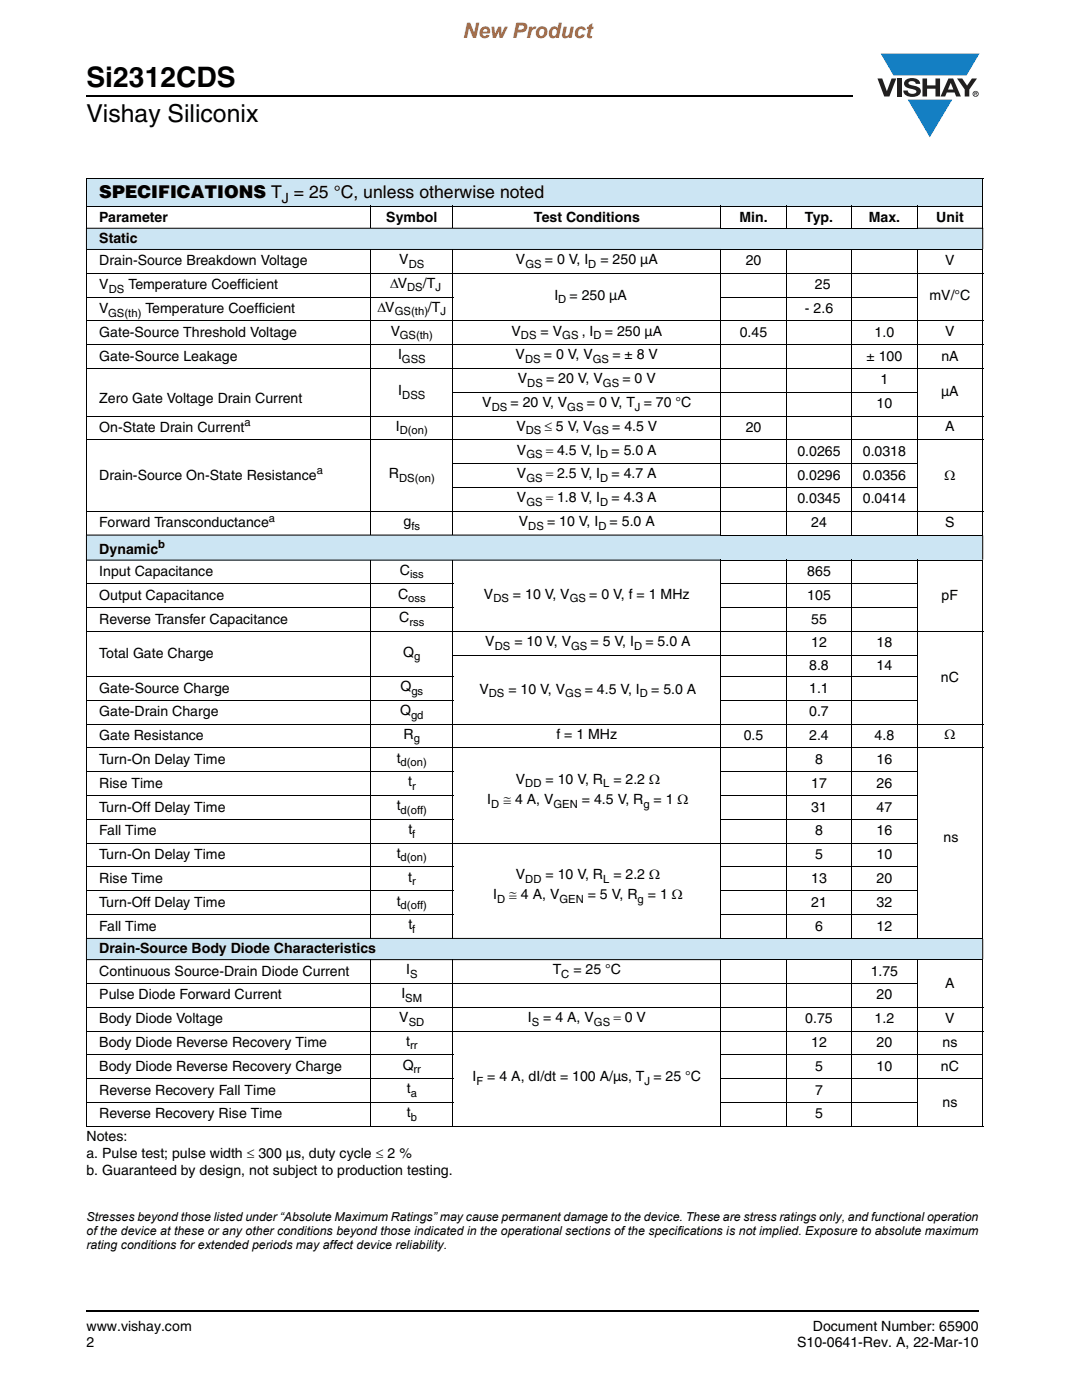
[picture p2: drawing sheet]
<svg xmlns="http://www.w3.org/2000/svg" width="216mm" height="279mm" viewBox="0 0 216 279" stroke-linecap="round" stroke-linejoin="round" font-family="sans-serif">
<defs><g id="words">
<text font-size="5.6" x="17.3" y="17.4">Si2312CDS</text>
<text font-size="4.9" x="17.3" y="24.4">Vishay Siliconix</text>
<text font-size="4.2" fill="#f06b12" x="92.4" y="7.5">New Product</text>
<text font-size="3.5" x="19.8" y="39.6">SPECIFICATIONS T = 25 °C, unless otherwise noted</text>
<g font-size="2.8">
<text x="56.2" y="40.5">J</text>
<text x="19.8" y="44.3">Parameter</text>
<text x="77.1" y="44.3">Symbol</text>
<text x="106.5" y="44.3">Test Conditions</text>
<text x="147.6" y="44.3">Min.</text>
<text x="160.6" y="44.3">Typ.</text>
<text x="173.4" y="44.3">Max.</text>
<text x="186.8" y="44.3">Unit</text>
<text x="19.8" y="48.5">Static</text>
<text x="19.8" y="53">Drain-Source Breakdown Voltage</text>
<text x="79.7" y="52.7">V</text>
<text x="103" y="52.7">V</text>
<text x="108.7" y="52.7">= 0 V, I</text>
<text x="119.8" y="52.7">= 250 µA</text>
<text x="148.8" y="53">20</text>
<text x="188.6" y="53">V</text>
<text x="19.8" y="57.7">V</text>
<text x="25.6" y="57.7">Temperature Coefficient</text>
<text x="77.9" y="57.5">ΔV</text>
<text x="84.4" y="57.5">/T</text>
<text x="110.6" y="59.8">I</text>
<text x="113.6" y="59.8">= 250 µA</text>
<text x="162.6" y="57.7">25</text>
<text x="185.5" y="59.9">mV/°C</text>
<text x="19.8" y="62.5">V</text>
<text x="29" y="62.5">Temperature Coefficient</text>
<text x="75.4" y="62.2">ΔV</text>
<text x="85.4" y="62.2">/T</text>
<text x="160.6" y="62.5">- 2.6</text>
<text x="19.8" y="72">Gate-Source Leakage</text>
<text x="19.8" y="67.2">Gate-Source Threshold Voltage</text>
<text x="78" y="67">V</text>
<text x="79.4" y="71.7">I</text>
<text x="102.1" y="67">V</text>
<text x="102.9" y="71.7">V</text>
<text x="107.9" y="67">= V</text>
<text x="108.5" y="71.7">= 0 V, V</text>
<text x="116.1" y="67">, I</text>
<text x="120.7" y="67">= 250 µA</text>
<text x="122.2" y="71.7">= ± 8 V</text>
<text x="147.6" y="67.2">0.45</text>
<text x="172.9" y="72">± 100</text>
<text x="174.5" y="67.2">1.0</text>
<text x="187.8" y="72">nA</text>
<text x="188.6" y="67">V</text>
<text x="103.3" y="76.5">V</text>
<text x="109" y="76.5">= 20 V, V</text>
<text x="124.2" y="76.5">= 0 V</text>
<text x="175.7" y="76.7">1</text>
<text x="19.8" y="80.3">Zero Gate Voltage Drain Current</text>
<text x="79.5" y="78.8">I</text>
<text x="96.2" y="81.2">V</text>
<text x="101.9" y="81.2">= 20 V, V</text>
<text x="117.1" y="81.2">= 0 V, T = 70 °C</text>
<text x="174.9" y="81.5">10</text>
<text x="187.8" y="79">µA</text>
<text x="19.8" y="86.2">On-State Drain Current</text>
<text x="79" y="86">I</text>
<text x="103" y="86">V</text>
<text x="108.7" y="86">≤ 5 V, V</text>
<text x="122.2" y="86">= 4.5 V</text>
<text x="148.8" y="86.2">20</text>
<text x="188.6" y="86">A</text>
<text x="19.8" y="95.7">Drain-Source On-State Resistance</text>
<text x="77.6" y="95.5">R</text>
<text x="103.1" y="95.5">V</text>
<text x="103.1" y="90.7">V</text>
<text x="108.9" y="90.7">= 4.5 V, I</text>
<text x="108.9" y="95.5">= 2.5 V, I</text>
<text x="122" y="90.7">= 5.0 A</text>
<text x="122" y="95.5">= 4.7 A</text>
<text x="159.1" y="91">0.0265</text>
<text x="159.1" y="95.7">0.0296</text>
<text x="172.2" y="91">0.0318</text>
<text x="172.2" y="95.7">0.0356</text>
<text x="188.5" y="95.7">Ω</text>
<text x="103.1" y="100.2">V</text>
<text x="108.9" y="100.2">= 1.8 V, I</text>
<text x="122" y="100.2">= 4.3 A</text>
<text x="159.1" y="100.5">0.0345</text>
<text x="172.2" y="100.5">0.0414</text>
<text x="19.8" y="105.2">Forward Transconductance</text>
<text x="80.5" y="105">g</text>
<text x="103.5" y="105">V</text>
<text x="109.2" y="105">= 10 V, I</text>
<text x="121.6" y="105">= 5.0 A</text>
<text x="161.9" y="105.2">24</text>
<text x="188.6" y="105.2">S</text>
<text x="19.8" y="110.5">Dynamic</text>
<text x="19.8" y="119.7">Output Capacitance</text>
<text x="19.8" y="115">Input Capacitance</text>
<text x="79.4" y="119.5">C</text>
<text x="79.8" y="114.7">C</text>
<text x="96.6" y="119.5">V</text>
<text x="102.4" y="119.5">= 10 V, V</text>
<text x="117.6" y="119.5">= 0 V, f = 1 MHz</text>
<text x="161.1" y="115">865</text>
<text x="161.1" y="119.7">105</text>
<text x="187.9" y="119.7">pF</text>
<text x="19.8" y="124.5">Reverse Transfer Capacitance</text>
<text x="79.7" y="124.2">C</text>
<text x="161.9" y="124.5">55</text>
<text x="19.8" y="131.3">Total Gate Charge</text>
<text x="80.5" y="131.1">Q</text>
<text x="96.8" y="129">V</text>
<text x="102.6" y="129">= 10 V, V</text>
<text x="117.9" y="129">= 5 V, I</text>
<text x="128.8" y="129">= 5.0 A</text>
<text x="161.9" y="129.2">12</text>
<text x="174.9" y="129.2">18</text>
<text x="79.9" y="137.9">Q</text>
<text x="161.5" y="133.7">8.8</text>
<text x="174.9" y="133.7">14</text>
<text x="187.7" y="136.1">nC</text>
<text x="19.8" y="138.2">Gate-Source Charge</text>
<text x="19.8" y="143">Gate-Drain Charge</text>
<text x="79.8" y="142.7">Q</text>
<text x="95.7" y="138.5">V</text>
<text x="101.5" y="138.5">= 10 V, V</text>
<text x="116.7" y="138.5">= 4.5 V, I</text>
<text x="129.9" y="138.5">= 5.0 A</text>
<text x="161.5" y="143">0.7</text>
<text x="161.5" y="138.2">1.1</text>
<text x="19.8" y="147.7">Gate Resistance</text>
<text x="80.5" y="147.4">R</text>
<text x="111" y="147.4">f = 1 MHz</text>
<text x="148.4" y="147.7">0.5</text>
<text x="161.5" y="147.7">2.4</text>
<text x="174.5" y="147.7">4.8</text>
<text x="188.5" y="147.4">Ω</text>
<text x="19.8" y="152.5">Turn-On Delay Time</text>
<text x="79.2" y="152.2">t</text>
<text x="162.6" y="152.5">8</text>
<text x="174.9" y="152.5">16</text>
<text x="19.8" y="162">Turn-Off Delay Time</text>
<text x="19.8" y="157.2">Rise Time</text>
<text x="79.2" y="161.7">t</text>
<text x="81.4" y="157">t</text>
<text x="97.2" y="160.5">I</text>
<text x="100.4" y="160.5">≅ 4 A, V</text>
<text x="102.9" y="156.4">V</text>
<text x="108.9" y="156.4">= 10 V, R</text>
<text x="116.1" y="160.5">= 4.5 V, R</text>
<text x="122.4" y="156.4">= 2.2 Ω</text>
<text x="130.4" y="160.5">= 1 Ω</text>
<text x="161.9" y="157.2">17</text>
<text x="161.9" y="162">31</text>
<text x="174.9" y="157.2">26</text>
<text x="174.9" y="162">47</text>
<text x="19.8" y="166.7">Fall Time</text>
<text x="81.5" y="166.5">t</text>
<text x="162.6" y="166.7">8</text>
<text x="174.9" y="166.7">16</text>
<text x="19.8" y="171.5">Turn-On Delay Time</text>
<text x="79.2" y="171.2">t</text>
<text x="162.6" y="171.5">5</text>
<text x="174.9" y="171.5">10</text>
<text x="188.3" y="168.1">ns</text>
<text x="19.8" y="176.2">Rise Time</text>
<text x="81.4" y="176">t</text>
<text x="98.4" y="179.5">I</text>
<text x="101.6" y="179.5">≅ 4 A, V</text>
<text x="102.9" y="175.5">V</text>
<text x="108.9" y="175.5">= 10 V, R</text>
<text x="117.3" y="179.5">= 5 V, R</text>
<text x="122.4" y="175.5">= 2.2 Ω</text>
<text x="129.3" y="179.5">= 1 Ω</text>
<text x="161.9" y="176.2">13</text>
<text x="174.9" y="176.2">20</text>
<text x="19.8" y="181">Turn-Off Delay Time</text>
<text x="19.8" y="185.7">Fall Time</text>
<text x="79.2" y="180.7">t</text>
<text x="81.5" y="185.5">t</text>
<text x="161.9" y="181">21</text>
<text x="162.6" y="185.7">6</text>
<text x="174.9" y="185.7">12</text>
<text x="174.9" y="181">32</text>
<text x="19.8" y="190.2">Drain-Source Body Diode Characteristics</text>
<text x="19.8" y="194.7">Continuous Source-Drain Diode Current</text>
<text x="81" y="194.4">I</text>
<text x="110.3" y="194.4">T</text>
<text x="114.4" y="194.4">= 25 °C</text>
<text x="173.7" y="194.7">1.75</text>
<text x="188.6" y="197.1">A</text>
<text x="19.8" y="199.5">Pulse Diode Forward Current</text>
<text x="79.7" y="203.9">V</text>
<text x="80.1" y="199.2">I</text>
<text x="105.3" y="203.9">I</text>
<text x="108.4" y="203.9">= 4 A, V</text>
<text x="122.4" y="203.9">= 0 V</text>
<text x="174.9" y="199.5">20</text>
<text x="19.8" y="204.2">Body Diode Voltage</text>
<text x="19.8" y="209">Body Diode Reverse Recovery Time</text>
<text x="81" y="208.7">t</text>
<text x="160.7" y="204.2">0.75</text>
<text x="161.9" y="209">12</text>
<text x="174.5" y="204.2">1.2</text>
<text x="174.9" y="209">20</text>
<text x="188.1" y="209">ns</text>
<text x="188.6" y="204.2">V</text>
<text x="19.8" y="213.7">Body Diode Reverse Recovery Charge</text>
<text x="80.3" y="213.4">Q</text>
<text x="94.3" y="215.8">I</text>
<text x="97.2" y="215.8">= 4 A, dI/dt = 100 A/µs, T = 25 °C</text>
<text x="162.6" y="213.7">5</text>
<text x="174.9" y="213.7">10</text>
<text x="187.7" y="213.7">nC</text>
<text x="19.8" y="218.5">Reverse Recovery Fall Time</text>
<text x="81.2" y="218.2">t</text>
<text x="162.6" y="218.5">7</text>
<text x="188.1" y="220.8">ns</text>
<text x="17.3" y="227.7">Notes:</text>
<text x="19.8" y="223.2">Reverse Recovery Rise Time</text>
<text x="81.2" y="222.9">t</text>
<text x="162.6" y="223.2">5</text>
<text x="17.3" y="231.1">a. Pulse test; pulse width ≤ 300 µs, duty cycle ≤ 2 %</text>
<text x="17.3" y="234.4">b. Guaranteed by design, not subject to production testing.</text>
<text x="17.3" y="265.6">www.vishay.com</text>
<text x="17.3" y="268.8">2</text>
<text x="159" y="268.8">S10-0641-Rev. A, 22-Mar-10</text>
<text x="162.2" y="265.6">Document Number: 65900</text>
</g>
<g font-size="2.5">
<text x="17.3" y="243.6">Stresses beyond those listed under “Absolute Maximum Ratings” may cause permanent damage to the device. These are stress ratings only, and functional operation</text>
<text x="17.3" y="246.4">of the device at these or any other conditions beyond those indicated in the operational sections of the specifications is not implied. Exposure to absolute maximum</text>
<text x="17.3" y="249.2">rating conditions for extended periods may affect device reliability.</text>
</g>
<g font-size="2.2">
<text x="81.6" y="53.4">DS</text>
<text x="104.8" y="53.4">GS</text>
<text x="117.4" y="53.4">D</text>
<text x="21.7" y="58.4">DS</text>
<text x="81.3" y="58.2">DS</text>
<text x="86.9" y="58.2">J</text>
<text x="21.6" y="63.2">GS(th)</text>
<text x="78.8" y="62.9">GS(th)</text>
<text x="87.9" y="62.9">J</text>
<text x="111.4" y="60.6">D</text>
<text x="79.8" y="67.7">GS(th)</text>
<text x="103.9" y="67.7">DS</text>
<text x="112.2" y="67.7">GS</text>
<text x="118.4" y="67.7">D</text>
<text x="80.2" y="72.4">GSS</text>
<text x="104.8" y="72.4">DS</text>
<text x="105.2" y="77.2">DS</text>
<text x="118.3" y="72.4">GS</text>
<text x="120.3" y="77.2">GS</text>
<text x="80.3" y="79.5">DSS</text>
<text x="98.1" y="81.9">DS</text>
<text x="113.2" y="81.9">GS</text>
<text x="126.7" y="81.9">J</text>
<text x="48.8" y="85.1">a</text>
<text x="79.8" y="86.7">D(on)</text>
<text x="104.9" y="86.7">DS</text>
<text x="118.3" y="86.7">GS</text>
<text x="63.2" y="94.6">a</text>
<text x="105" y="91.4">GS</text>
<text x="119.8" y="91.4">D</text>
<text x="79.6" y="96.2">DS(on)</text>
<text x="105" y="96.2">GS</text>
<text x="105" y="100.9">GS</text>
<text x="119.8" y="96.2">D</text>
<text x="119.8" y="100.9">D</text>
<text x="53.6" y="104.1">a</text>
<text x="82.1" y="105.7">fs</text>
<text x="105.4" y="105.7">DS</text>
<text x="119.4" y="105.7">D</text>
<text x="31.6" y="109.3">b</text>
<text x="81.8" y="115.4">iss</text>
<text x="81.4" y="120.2">oss</text>
<text x="81.7" y="124.9">rss</text>
<text x="98.4" y="120.2">DS</text>
<text x="113.7" y="120.2">GS</text>
<text x="82.7" y="131.8">g</text>
<text x="98.7" y="129.7">DS</text>
<text x="114" y="129.7">GS</text>
<text x="126.5" y="129.7">D</text>
<text x="82" y="143.4">gd</text>
<text x="82.1" y="138.7">gs</text>
<text x="97.5" y="139.2">DS</text>
<text x="112.8" y="139.2">GS</text>
<text x="127.7" y="139.2">D</text>
<text x="82.6" y="148.2">g</text>
<text x="79.9" y="152.9">d(on)</text>
<text x="82.2" y="157.7">r</text>
<text x="98" y="161.2">D</text>
<text x="104.8" y="157.1">DD</text>
<text x="110.4" y="161.2">GEN</text>
<text x="120.4" y="157.1">L</text>
<text x="128.4" y="161.2">g</text>
<text x="79.9" y="162.4">d(off)</text>
<text x="82.3" y="167.2">f</text>
<text x="79.9" y="171.9">d(on)</text>
<text x="82.2" y="176.7">r</text>
<text x="104.8" y="176.1">DD</text>
<text x="120.4" y="176.1">L</text>
<text x="79.9" y="181.4">d(off)</text>
<text x="99.2" y="180.2">D</text>
<text x="111.6" y="180.2">GEN</text>
<text x="127.2" y="180.2">g</text>
<text x="82.3" y="186.2">f</text>
<text x="81.8" y="195.2">S</text>
<text x="112" y="195.2">C</text>
<text x="80.9" y="199.9">SM</text>
<text x="81.6" y="204.7">SD</text>
<text x="81.8" y="209.4">rr</text>
<text x="106.1" y="204.7">S</text>
<text x="118.5" y="204.7">GS</text>
<text x="82.5" y="214.2">rr</text>
<text x="82" y="218.9">a</text>
<text x="95.1" y="216.5">F</text>
<text x="128.6" y="216.5">J</text>
<text x="82" y="223.6">b</text>
</g>
</g></defs>
<path d="M17.1 18.9h.2v.3h-.2zM17.1 261.5h.2v.4h-.2z" fill="#000"/>
<path d="M17.3 19.1h152.9M17.3 261.7h178.1" fill="none" stroke="#000" stroke-width=".36"/>
<path d="M175.1 10.7h20.4v16.7h-20.4z" fill="#fff"/>
<g fill="#147fc3">
<path d="M175.7 10.7h19.7l-2.5 4.4h-3.8h-10.8z"/>
<path d="M181.1 19.9h8.9l-4.5 7.5z"/>
</g>
<g fill="#231f20">
<path d="M175.1 15.7h.9l1 2.5 .9-2.5h.9l-1.3 3.6h-1.1z"/>
<path d="M179 15.7h.9v3.6h-.9z"/>
<path d="M180.7 16a2.1 2.1 0 0 1 2.8 .3l.1 .4h-.9a.79 .79 0 0 0-.7-.5 .79 .79 0 0 0-.7 .4l.2 .3 1 .2a1.08 1.08 0 0 1 1.2 1.1 1.08 1.08 0 0 1-1.1 1.1 1.73 1.73 0 0 1-2.4-1.2h.9a.96 .96 0 0 0 .8 .6 .96 .96 0 0 0 1-.4 1.31 1.31 0 0 0-1.3-.6 1.03 1.03 0 0 1-1-.6 1.03 1.03 0 0 1 .1-1.1z"/>
<path d="M184.1 15.7h.9v1.3h1.7v-1.3h.9v3.6h-.9v-1.6h-1.7v1.6h-.9z"/>
<path d="M191 15.7h1l1 1.4 .9-1.4h1.1l-1.6 2.2v1.4h-.9v-1.4z"/>
<path d="M189.7 16.5l.5 1.4h-1zM189.2 15.7l-1.5 3.6h.9l.3-.8h1.6l.3 .8h.9l-1.5-3.6z"/>
<path d="M194.2 18.7a.46 .46 0 0 1 .9 0 .46 .46 0 0 1-.9 0zM194.1 18.7a.6 .6 0 0 0 1.2 0 .6 .6 0 0 0-1.2 0z"/>
<path d="M194.6 18.5h.2v.2h-.2zM194.4 18.4v.7h.2v-.3l.3 .3-.1-.3 .1-.2v-.2z"/>
</g>
<g fill="#cce5f3">
<path d="M17.3 35.6h178.8v5.5h-178.8z"/>
<path d="M17.3 45.6h178.8v4.2h-178.8z"/>
<path d="M17.3 106.8h178.8v5h-178.8z"/>
<path d="M17.3 187.3h178.8v4.2h-178.8z"/>
</g>
<g fill="none" stroke="#000" stroke-width=".2">
<path d="M17.2 35.6h179M17.3 35.7v189M196.1 35.7v14M17.2 41.1h126.5M17.2 45.6h126.5M17.2 49.8h126.5M17.2 54.5h179M17.2 59.3h73.2M74 41v4.6M74 49.8v57M90.4 41v4.6M90.4 49.8v57"/>
<path d="M143.7 59.3h39.4M143.8 41v4.6M143.8 49.7v57.2M143.9 41.1h39M143.9 45.6h39M143.9 49.8h52.3M156.9 41v4.6M156.9 49.7v57.2M170 41v4.6M170 49.7v57.2M183 41v4.6M183 49.7v57.2"/>
<path d="M183.1 41.1h13.1M183.1 45.6h13.1M196.1 49.9v56.8M17.2 64h179M17.2 68.8h179M17.2 73.5h179M90.3 78.3h92.8M17.2 83h179M17.2 87.8h179M90.3 92.5h92.8M90.3 97.3h92.8M17.2 102h179"/>
<path d="M17.2 106.8h126.5M17.2 111.8h126.5M17.2 116.5h73.2M74 111.8v75.5M90.4 111.8v75.5M143.7 116.5h39.4M143.8 111.7v75.7M143.9 106.8h52.3M143.9 111.8h52.3M156.9 111.7v75.7M170 111.7v75.7M183 111.7v75.7"/>
<path d="M196.1 111.9v75.3M196.1 106.9v4.8M17.2 121.3h73.2M17.2 126h179M17.2 135h73.2M17.2 139.8h73.2M90.3 130.8h92.8M143.7 121.3h39.4M143.7 135h39.4M143.7 139.8h39.4M17.2 144.5h179M17.2 149.3h179"/>
<path d="M17.2 154h73.2M17.2 158.8h73.2M143.7 154h39.4M143.7 158.8h39.4M17.2 163.5h73.2M17.2 168.3h165.9M17.2 173h73.2M17.2 177.8h73.2M143.7 163.5h39.4M143.7 173h39.4M143.7 177.8h39.4M17.2 182.5h73.2"/>
<path d="M17.2 187.3h126.5M17.2 191.5h126.5M17.2 196.3h165.9M74 191.5v33.4M90.4 191.5v33.4M143.7 182.5h39.4M143.8 191.4v33.5M143.9 187.3h52.3M143.9 191.5h52.3M156.9 191.4v33.5M170 191.4v33.5M183 191.4v33.5"/>
<path d="M196.1 191.6v33.1M196.1 187.4v4M17.2 201h179M17.2 205.8h179M17.2 210.5h73.2M17.2 215.3h73.2M143.7 210.5h52.5M143.7 215.3h52.5M17.2 220h73.2M17.2 224.8h179M143.7 220h39.4"/>
</g>
<use href="#words"/>
</svg>
